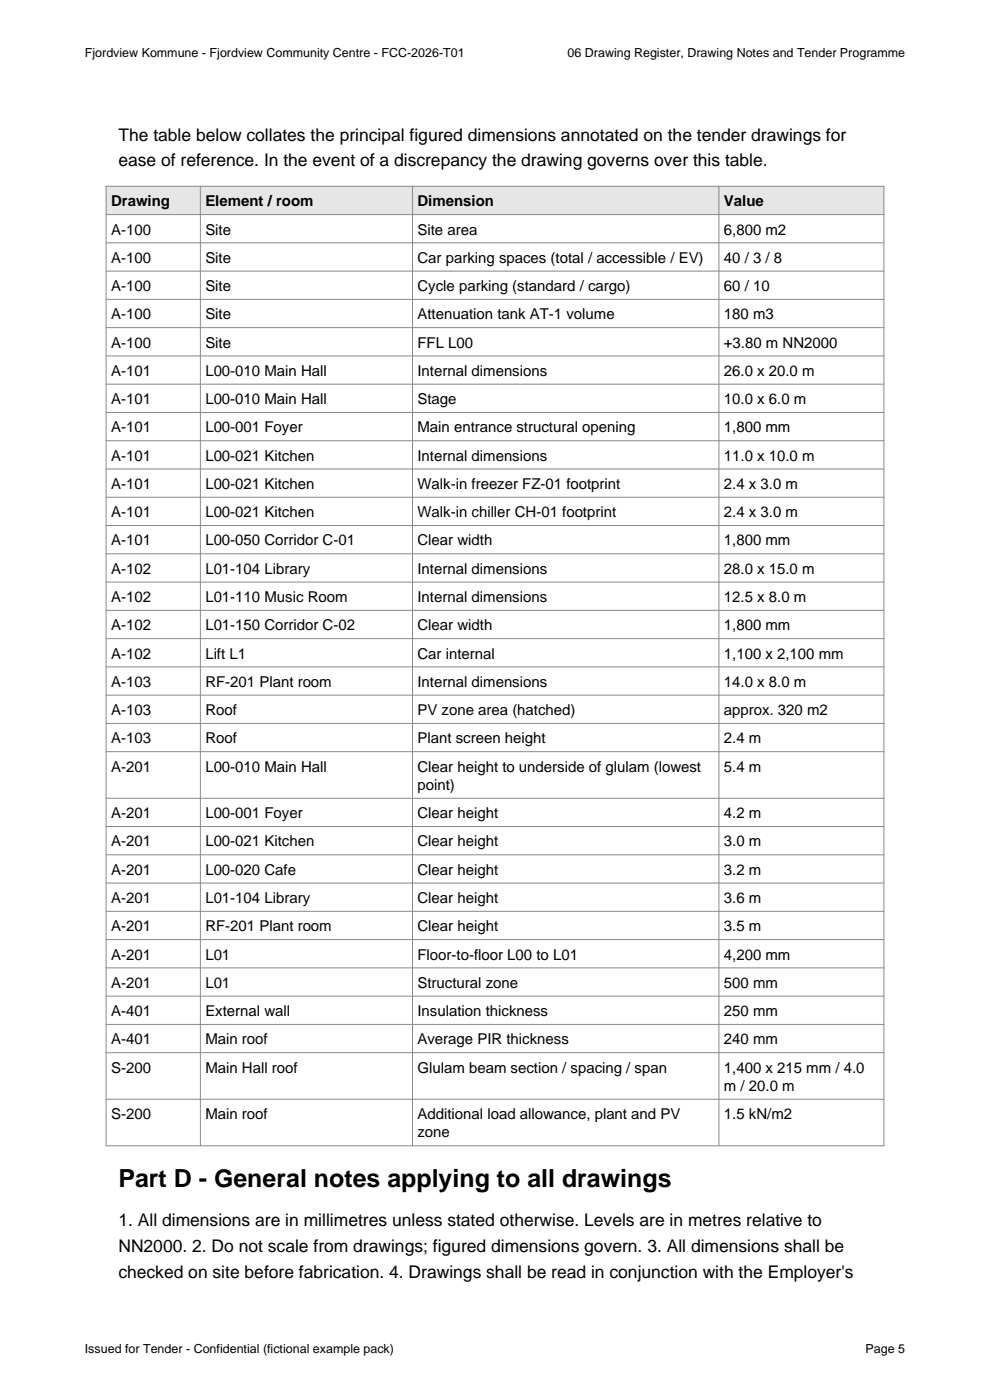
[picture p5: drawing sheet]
<svg xmlns="http://www.w3.org/2000/svg" width="210mm" height="297mm" viewBox="0 0 210 297" stroke-linecap="round" stroke-linejoin="round" font-family="sans-serif">
<defs><g id="words">
<text font-size="5.3" x="25.1" y="251.9">Part D - General notes applying to all drawings</text>
<g font-size="3.7">
<text x="25.1" y="29.8">The table below collates the principal figured dimensions annotated on the tender drawings for</text>
<text x="25.1" y="35.3">ease of reference. In the event of a discrepancy the drawing governs over this table.</text>
<text x="25.1" y="260.2">1. All dimensions are in millimetres unless stated otherwise. Levels are in metres relative to</text>
<text x="25.1" y="265.7">NN2000. 2. Do not scale from drawings; figured dimensions govern. 3. All dimensions shall be</text>
<text x="25.1" y="271.1">checked on site before fabrication. 4. Drawings shall be read in conjunction with the Employer's</text>
</g>
<g font-size="3.2">
<text x="23.6" y="43.8">Drawing</text>
<text x="43.6" y="43.8">Element / room</text>
<text x="88.6" y="43.8">Dimension</text>
<text x="153.6" y="43.8">Value</text>
<text x="23.6" y="49.8">A-100</text>
<text x="43.6" y="49.8">Site</text>
<text x="88.6" y="49.8">Site area</text>
<text x="153.6" y="49.8">6,800 m2</text>
<text x="23.6" y="55.7">A-100</text>
<text x="43.6" y="55.7">Site</text>
<text x="88.6" y="55.7">Car parking spaces (total / accessible / EV)</text>
<text x="153.6" y="55.7">40 / 3 / 8</text>
<text x="23.6" y="61.7">A-100</text>
<text x="43.6" y="61.7">Site</text>
<text x="88.6" y="61.7">Cycle parking (standard / cargo)</text>
<text x="153.6" y="61.7">60 / 10</text>
<text x="23.6" y="67.7">A-100</text>
<text x="43.6" y="67.7">Site</text>
<text x="88.6" y="67.7">Attenuation tank AT-1 volume</text>
<text x="153.6" y="67.7">180 m3</text>
<text x="23.6" y="73.7">A-100</text>
<text x="43.6" y="73.7">Site</text>
<text x="88.6" y="73.7">FFL L00</text>
<text x="153.6" y="73.7">+3.80 m NN2000</text>
<text x="23.6" y="79.7">A-101</text>
<text x="43.6" y="79.7">L00-010 Main Hall</text>
<text x="88.6" y="79.7">Internal dimensions</text>
<text x="153.6" y="79.7">26.0 x 20.0 m</text>
<text x="23.6" y="85.7">A-101</text>
<text x="43.6" y="85.7">L00-010 Main Hall</text>
<text x="88.6" y="85.7">Stage</text>
<text x="153.6" y="85.7">10.0 x 6.0 m</text>
<text x="23.6" y="91.7">A-101</text>
<text x="43.6" y="91.7">L00-001 Foyer</text>
<text x="88.6" y="91.7">Main entrance structural opening</text>
<text x="153.6" y="91.7">1,800 mm</text>
<text x="23.6" y="97.7">A-101</text>
<text x="43.6" y="97.7">L00-021 Kitchen</text>
<text x="88.6" y="97.7">Internal dimensions</text>
<text x="153.6" y="97.7">11.0 x 10.0 m</text>
<text x="23.6" y="103.7">A-101</text>
<text x="43.6" y="103.7">L00-021 Kitchen</text>
<text x="88.6" y="103.7">Walk-in freezer FZ-01 footprint</text>
<text x="153.6" y="103.7">2.4 x 3.0 m</text>
<text x="23.6" y="109.7">A-101</text>
<text x="43.6" y="109.7">L00-021 Kitchen</text>
<text x="88.6" y="109.7">Walk-in chiller CH-01 footprint</text>
<text x="153.6" y="109.7">2.4 x 3.0 m</text>
<text x="23.6" y="115.7">A-101</text>
<text x="43.6" y="115.7">L00-050 Corridor C-01</text>
<text x="88.6" y="115.7">Clear width</text>
<text x="153.6" y="115.7">1,800 mm</text>
<text x="23.6" y="121.7">A-102</text>
<text x="43.6" y="121.7">L01-104 Library</text>
<text x="88.6" y="121.7">Internal dimensions</text>
<text x="153.6" y="121.7">28.0 x 15.0 m</text>
<text x="23.6" y="127.7">A-102</text>
<text x="43.6" y="127.7">L01-110 Music Room</text>
<text x="88.6" y="127.7">Internal dimensions</text>
<text x="153.6" y="127.7">12.5 x 8.0 m</text>
<text x="23.6" y="133.7">A-102</text>
<text x="43.6" y="133.7">L01-150 Corridor C-02</text>
<text x="88.6" y="133.7">Clear width</text>
<text x="153.6" y="133.7">1,800 mm</text>
<text x="23.6" y="139.7">A-102</text>
<text x="43.6" y="139.7">Lift L1</text>
<text x="88.6" y="139.7">Car internal</text>
<text x="153.6" y="139.7">1,100 x 2,100 mm</text>
<text x="23.6" y="145.7">A-103</text>
<text x="43.6" y="145.7">RF-201 Plant room</text>
<text x="88.6" y="145.7">Internal dimensions</text>
<text x="153.6" y="145.7">14.0 x 8.0 m</text>
<text x="23.6" y="151.7">A-103</text>
<text x="43.6" y="151.7">Roof</text>
<text x="88.6" y="151.7">PV zone area (hatched)</text>
<text x="153.6" y="151.7">approx. 320 m2</text>
<text x="23.6" y="157.7">A-103</text>
<text x="43.6" y="157.7">Roof</text>
<text x="88.6" y="157.7">Plant screen height</text>
<text x="153.6" y="157.7">2.4 m</text>
<text x="23.6" y="163.7">A-201</text>
<text x="43.6" y="163.7">L00-010 Main Hall</text>
<text x="88.6" y="163.7">Clear height to underside of glulam (lowest</text>
<text x="88.6" y="167.6">point)</text>
<text x="153.6" y="163.7">5.4 m</text>
<text x="23.6" y="173.6">A-201</text>
<text x="43.6" y="173.6">L00-001 Foyer</text>
<text x="88.6" y="173.6">Clear height</text>
<text x="153.6" y="173.6">4.2 m</text>
<text x="23.6" y="179.6">A-201</text>
<text x="43.6" y="179.6">L00-021 Kitchen</text>
<text x="88.6" y="179.6">Clear height</text>
<text x="153.6" y="179.6">3.0 m</text>
<text x="23.6" y="185.6">A-201</text>
<text x="43.6" y="185.6">L00-020 Cafe</text>
<text x="88.6" y="185.6">Clear height</text>
<text x="153.6" y="185.6">3.2 m</text>
<text x="23.6" y="191.6">A-201</text>
<text x="43.6" y="191.6">L01-104 Library</text>
<text x="88.6" y="191.6">Clear height</text>
<text x="153.6" y="191.6">3.6 m</text>
<text x="23.6" y="197.6">A-201</text>
<text x="43.6" y="197.6">RF-201 Plant room</text>
<text x="88.6" y="197.6">Clear height</text>
<text x="153.6" y="197.6">3.5 m</text>
<text x="23.6" y="203.6">A-201</text>
<text x="43.6" y="203.6">L01</text>
<text x="88.6" y="203.6">Floor-to-floor L00 to L01</text>
<text x="153.6" y="203.6">4,200 mm</text>
<text x="23.6" y="209.6">A-201</text>
<text x="43.6" y="209.6">L01</text>
<text x="88.6" y="209.6">Structural zone</text>
<text x="153.6" y="209.6">500 mm</text>
<text x="23.6" y="215.6">A-401</text>
<text x="43.6" y="215.6">External wall</text>
<text x="88.6" y="215.6">Insulation thickness</text>
<text x="153.6" y="215.6">250 mm</text>
<text x="23.6" y="221.6">A-401</text>
<text x="43.6" y="221.6">Main roof</text>
<text x="88.6" y="221.6">Average PIR thickness</text>
<text x="153.6" y="221.6">240 mm</text>
<text x="23.6" y="227.6">S-200</text>
<text x="43.6" y="227.6">Main Hall roof</text>
<text x="88.6" y="227.6">Glulam beam section / spacing / span</text>
<text x="153.6" y="227.6">1,400 x 215 mm / 4.0</text>
<text x="153.6" y="231.4">m / 20.0 m</text>
<text x="23.6" y="237.4">S-200</text>
<text x="43.6" y="237.4">Main roof</text>
<text x="88.6" y="237.4">Additional load allowance, plant and PV</text>
<text x="153.6" y="237.4">1.5 kN/m2</text>
<text x="88.6" y="241.3">zone</text>
</g>
<g font-size="2.6">
<text x="18" y="12">Fjordview Kommune - Fjordview Community Centre - FCC-2026-T01</text>
<text x="120.4" y="12">06 Drawing Register, Drawing Notes and Tender Programme</text>
<text x="18" y="287">Issued for Tender - Confidential (fictional example pack)</text>
<text x="183.6" y="287">Page 5</text>
</g>
</g></defs>
<path d="M22.5 39.5h165v6h-165z" fill-rule="evenodd" fill="#e6e6e6"/>
<g fill="none" stroke="#888" stroke-width=".21">
<path d="M22.5 39.5h165v203.6h-165zM42.5 39.5v203.6M87.5 39.5v203.6M152.5 39.5v203.6M22.5 45.5h165M22.5 51.5h165M22.5 57.5h165M22.5 63.5h165M22.5 69.5h165M22.5 75.5h165M22.5 81.5h165M22.5 87.5h165"/>
<path d="M22.5 93.5h165M22.5 99.5h165M22.5 105.5h165M22.5 111.5h165M22.5 117.5h165M22.5 123.5h165M22.5 129.5h165M22.5 135.5h165M22.5 141.5h165M22.5 147.5h165M22.5 153.5h165M22.5 159.5h165"/>
<path d="M22.5 169.3h165M22.5 175.3h165M22.5 181.3h165M22.5 187.3h165M22.5 193.3h165M22.5 199.3h165M22.5 205.3h165M22.5 211.3h165M22.5 217.3h165M22.5 223.3h165M22.5 233.2h165"/>
</g>
<use href="#words"/>
</svg>
